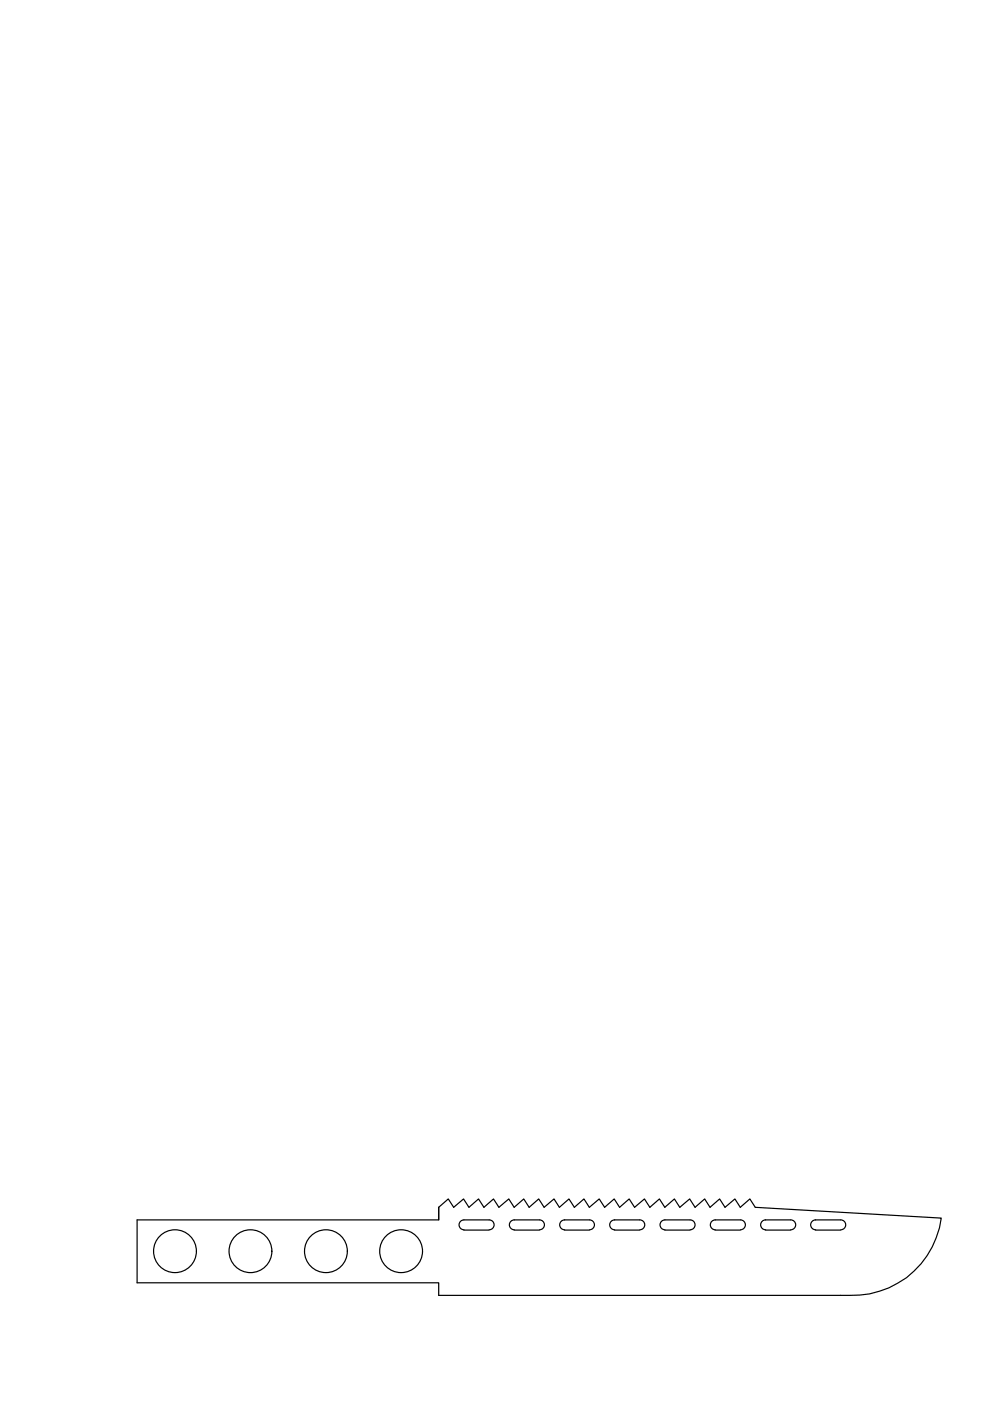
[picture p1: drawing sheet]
<svg xmlns="http://www.w3.org/2000/svg" width="210mm" height="297mm" viewBox="0 0 210 297" stroke-linecap="round" stroke-linejoin="round" font-family="sans-serif">
<!-- layer: 0 -->
<g fill="none" stroke="#000" stroke-width=".25">
<path d="M29.1 258.6h63.9v-2.6l2-1.8 1.2 1.8 2.1-1.8 1.1 1.8 2.1-1.8 1.1 1.8 2-1.8 1.2 1.8 2.1-1.8 1.1 1.8 2-1.8 1.2 1.8 2-1.8 1.2 1.8 2.1-1.8 1.1 1.8 2-1.8 1.2 1.8 2-1.8 1.2 1.8 2-1.8 1.2 1.8 2-1.8 1.2 1.8 2-1.8 1.1 1.8 2.1-1.8 1.2 1.8 2-1.8 1.2 1.8 2-1.8 1.1 1.8 2.1-1.8 1.2 1.8 2-1.8 1.1 1.8 2.1-1.8 1.1 1.8 2.1-1.8 1.2 1.8 2-1.8 1.1 1.8 39.5 2.3a18.9 18.9 0 0 1-19.5 16.3h-87.1v-2.6h-63.9zM93 256v2.6M98.3 258.6h5.4M98.4 258.6a1.05 1.05 0 0 0-1.1 1.1 1.05 1.05 0 0 0 1.1 1M103.7 258.6a1.05 1.05 0 0 1 1.1 1.1 1.05 1.05 0 0 1-1.1 1M114.3 258.6h-5.3a1.05 1.05 0 0 0-1 1.1 1.05 1.05 0 0 0 1 1M114.4 258.6a1.05 1.05 0 0 1 1 1.1 1.05 1.05 0 0 1-1 1M119.7 258.6h5.3M119.7 258.6a1.05 1.05 0 0 0-1 1.1 1.05 1.05 0 0 0 1 1M125 258.6a1.05 1.05 0 0 1 1 1.1 1.05 1.05 0 0 1-1 1M130.3 258.6h5.4a1.05 1.05 0 0 1 1 1.1 1.05 1.05 0 0 1-1 1M130.3 258.6a1.05 1.05 0 0 0-1 1.1 1.05 1.05 0 0 0 1 1"/>
<path d="M141 258.6h5.3a1.05 1.05 0 0 1 1.1 1.1 1.05 1.05 0 0 1-1.1 1M141 258.6a1.05 1.05 0 0 0-1.1 1.1 1.05 1.05 0 0 0 1.1 1M157 258.6h-5.3a1.05 1.05 0 0 0-1.1 1.1 1.05 1.05 0 0 0 1.1 1M157 258.6a1.05 1.05 0 0 1 1 1.1 1.05 1.05 0 0 1-1 1M167.6 258.6h-5.3a1.05 1.05 0 0 0-1 1.1 1.05 1.05 0 0 0 1 1M167.7 258.6a1.05 1.05 0 0 1 1 1.1 1.05 1.05 0 0 1-1 1M178.2 258.6h-5.3a1.05 1.05 0 0 0-1 1.1 1.05 1.05 0 0 0 1 1M178.3 258.6a1.05 1.05 0 0 1 1 1.1 1.05 1.05 0 0 1-1 1M98.3 260.8h5.4M109 260.8h5.3M119.7 260.8h5.3M130.3 260.8h5.3"/>
<path d="M141 260.8h5.3M151.6 260.8h5.4M162.3 260.8h5.3M172.9 260.8h5.3"/>
<circle cx="37.1" cy="265.3" r="4.5"/>
<circle cx="53.1" cy="265.3" r="4.5"/>
<circle cx="69.1" cy="265.3" r="4.5"/>
<circle cx="85" cy="265.3" r="4.5"/>
</g>
</svg>
